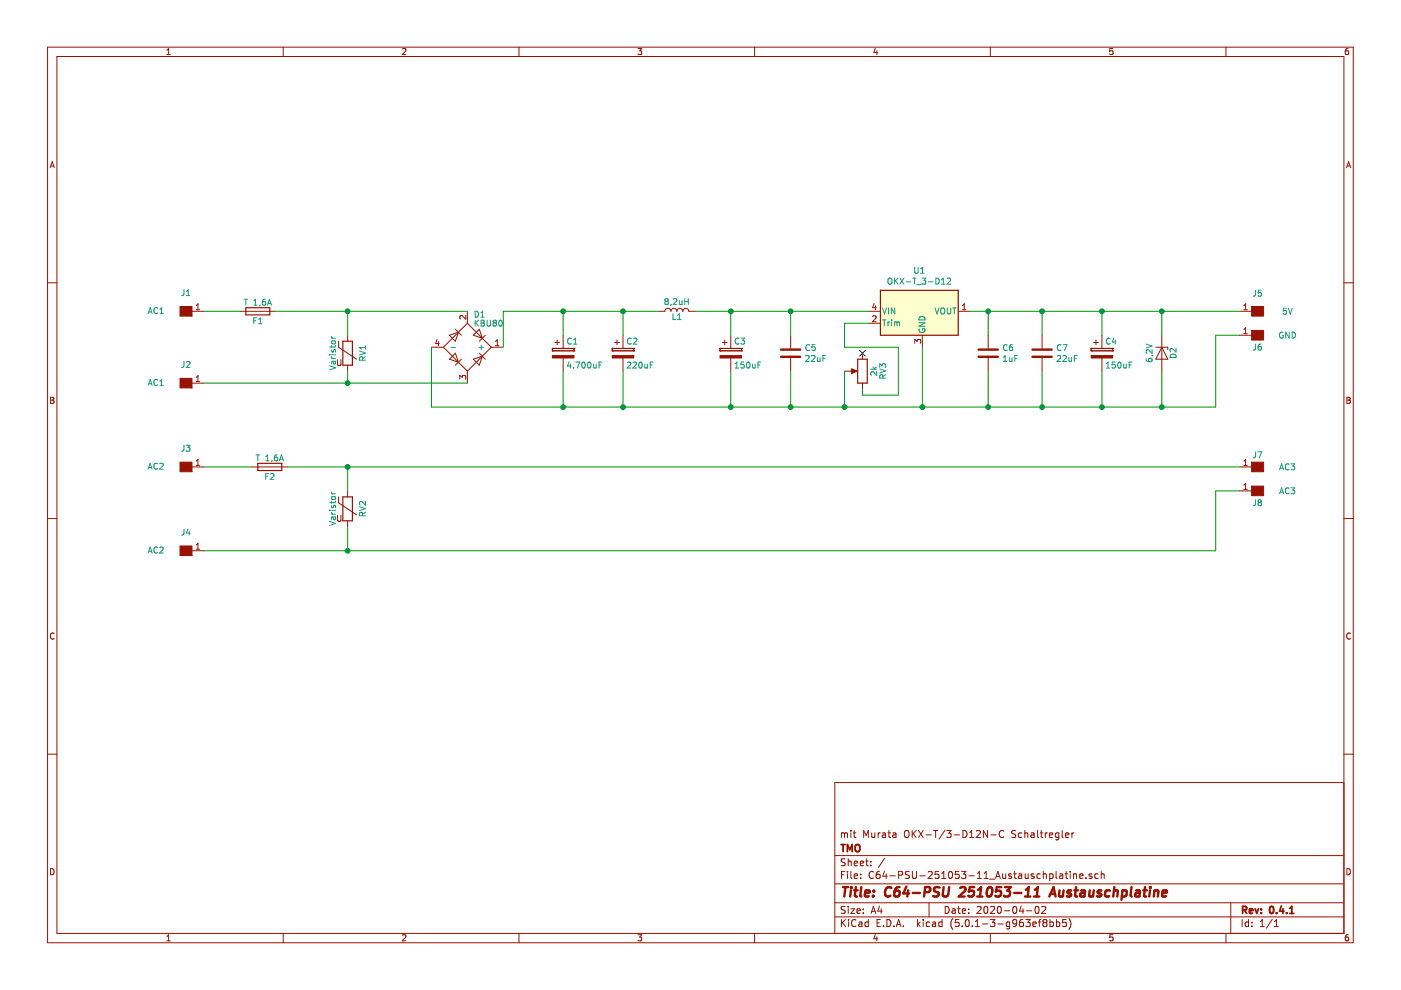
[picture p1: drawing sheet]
<svg xmlns="http://www.w3.org/2000/svg" width="297mm" height="210mm" viewBox="0 0 297 210" stroke-linecap="round" stroke-linejoin="round" font-family="sans-serif">
<g fill="none" stroke="#981200" stroke-width=".21">
<path d="M10.1 10h276.8v189.9h-276.8zM12.1 12h272.8v185.9h-272.8zM35.4 11.6h.7M35.4 10.6l.4-.3v1.3M60 10v2M85.3 10.4l.5-.1 .3 .3-.8 1h.8M110 10v2M135.3 10.3h.8l-.5 .5 .4 .1v.5l-.2 .2-.5-.2M160 10v2M185.6 10.2l-.3 .9h.8M185.9 10.7v.9M210 10v2"/>
<path d="M235.9 10.3h-.6v.6l.6-.1v.6l-.1 .2-.5-.2M259.9 10v2M285.9 10.3h-.4l-.2 .3-.1 .7 .3 .3 .4-.2v-.6h-.4l-.3 .2M10.6 35.6l.5-1.3 .4 1.3M10.7 35.2h.7M285.5 35.6l.4-1.3 .5 1.3M285.6 35.2h.6M10.1 60h2M284.9 60h2M40.7 66h2.5M41.6 65.7h.7M41.6 64.8l.4-.4v1.3"/>
<path d="M41.6 80l.4-.4v1.3M50.9 66h7.6M71.5 76.3v1l.3 .2h.4l.1-.2v-1M71.8 72.3v1.3l3.8 2.6M73.7 71.1v1.2M73.7 77.4v1.3M91.5 73.6h2.5M92.7 72l-.3 .9h.7M93 72.5v.8M94 73.6l5.1 5.1M95.3 71.1l1.9-.7-.6 1.9zM95.3 76.2l1.3-1.3 .6 1.9z"/>
<path d="M96.6 69.8l1.2 1.3M97.8 76.2l-1.2 1.2M98.8 66.9v.8l-1-.8-.3 .2 .1 .5M99.1 68.5l5.1 5.1M99.1 68.5l-5.1 5.1M99.1 66v2.5M99.1 78.7v2.5M100.4 76.2l1.9-.7-.7 1.9zM100.4 71.1l1.2-1.3 .7 1.9zM101.6 74.9l1.3 1.3M102.9 71.1l-1.3 1.2M104.2 73.6l-5.1 5.1"/>
<path d="M104.2 73.6h2.5M105.1 73.3h.7M105.1 72.4l.3-.4v1.3M117.1 73.9h.1M117.1 74.4h.1M117.1 73.9v.5M117.1 74.4h4.6M117.1 73.9h4.6M117.6 72.6h1M118.1 72.1v1M119.4 71.1v2.8M119.4 75.9v2.8"/>
<path d="M121.7 74.4h.1M121.7 73.9h.1M121.7 73.9v.5M129.8 73.9h.1M129.8 74.4h.1M129.8 74.4h4.6M129.8 73.9h4.6M129.8 73.9v.5M130.3 72.6h1M130.8 72.1v1M132.1 71.1v2.8M132.1 75.9v2.8"/>
<path d="M134.4 74.4h.1M134.4 73.9h.1M134.4 73.9v.5M139.7 66h1.3a.63 .63 0 0 1 .6-.6 .63 .63 0 0 1 .6 .6 .63 .63 0 0 1 .7-.6 .63 .63 0 0 1 .6 .6 .63 .63 0 0 1 .6-.6 .63 .63 0 0 1 .7 .6 .63 .63 0 0 1 .6-.6 .63 .63 0 0 1 .7 .6h1.2M152.7 73.9h.1M152.7 74.4h.1M152.7 74.4h4.5M152.7 73.9h4.5M152.7 73.9v.5M153.2 72.6h1M153.7 72.1v1M154.9 71.1v2.8"/>
<path d="M154.9 75.9v2.8M157.2 74.4h.1M157.2 73.9h.1M157.2 73.9v.5M167.6 71.1v2.8M167.6 75.9v2.8M179.1 78.7h2.2M182.9 74.9v1.3M184.1 66h2.6M184.1 68.5h2.6M185 67.1l.5-.2 .3 .4-.8 .9h.8M185.3 64.4l-.3 .8h.8"/>
<path d="M185.6 64.8v.9M194 72.8v-.8l.4 .4 .2-.4h.4l.2 .2-.1 .6M195.6 71.1v2.5M203.2 66h2.5M204.1 65.7h.7M204.1 64.8l.3-.4v1.3M209.5 71.1v2.8M209.5 75.9v2.8M220.9 71.1v2.8M220.9 75.9v2.8M231.3 73.9h.1M231.3 74.4h.1"/>
<path d="M231.3 74.4h4.6M231.3 73.9h4.6M231.3 73.9v.5M231.9 72.6h1M232.4 72.1v1M233.6 71.1v2.8M233.6 75.9v2.8M235.9 74.4h.1M235.9 73.9h.1M235.9 73.9v.5M245.1 73.6h2.5v.5M246.3 71.1v7.6"/>
<path d="M246.3 73.6l1.3 2.6h-2.5zM262.8 66h2.6M262.8 71.1h2.6M263.7 65.7h.8M263.7 64.8l.4-.4v1.3M263.7 69.8l.4-.3v1.2M263.7 70.7h.8M10.7 84.2h.5l.2 .3-.2 .3 .3 .3-.3 .4h-.5zM10.7 84.8h.5M40.7 99h2.5M40.7 81.2h2.5M41.6 97.8l.4-.4v1.3"/>
<path d="M41.6 80.9h.7M41.6 98.7h.7M53.4 99h7.6M97.5 80.4v-.8l.5 .4 .1-.3 .4-.1 .3 .2-.2 .6M182.9 81.2v1.3M262.8 99h2.6M263.7 98.7h.8M263.7 97.8l.4-.4v1.3M285.6 84.2h.4l.3 .3-.3 .3 .3 .3-.2 .4h-.5zM285.6 84.8h.4M10.1 109.9h2M40.7 116.8h2.5"/>
<path d="M41.6 115.5l.4-.3v1.2M41.6 116.4h.7M71.5 109.3v1l.3 .2h.4l.1-.2v-1M71.8 105.4v1.2l3.8 2.6M73.7 104.1v1.3M73.7 110.4v1.3M262.8 104.1h2.6M263.7 102.8l.4-.3v1.3M263.7 103.8h.8M284.9 109.9h2M11.5 134.3a.58 .58 0 0 0-.8 .5 .58 .58 0 0 0 .8 .6M286.3 134.3a.58 .58 0 0 0-.8 .5 .58 .58 0 0 0 .8 .6"/>
<path d="M10.1 159.9h2M284.9 159.9h2M178.4 176.6v1M178.4 176.7l.4-.1 .3 .2M179.1 176.8l.2-.2 .3 .1 .1 .9M179.1 176.8v.8M180.4 176.1v.1M180.4 176.6v1M180.9 176.6h.6M181.1 176.1v1.3l.4 .2M183.1 177.6v-1.5l.5 1 .5-1v1.5M184.8 176.6l.1 .9 .3 .1 .3-.2"/>
<path d="M185.5 176.6v1M186.2 176.6v1M186.6 176.6l-.4 .3M187.1 176.7h.6l.1 .9M187.8 176.9l-.5 .1-.2 .2 .2 .4 .5-.1M188.2 176.6h.6M188.5 176.1v1.3l.3 .2M189.3 176.7h.6l.1 .9M190 176.9l-.5 .1-.2 .2 .2 .4 .5-.1M191.9 176.2a.5 .5 0 0 1 .6-.1 .5 .5 0 0 1 .2 .5v.5a.5 .5 0 0 1-.5 .5 .5 .5 0 0 1-.5-.5v-.5zM193.4 176.1v1.5M193.6 176.7l.6 .9"/>
<path d="M194.2 176.1l-.8 .8M194.7 176.1l1 1.5M195.7 176.1l-1 1.5M196.3 177h1.2M197.9 176.1h.9M198.4 176.1v1.5M200.4 176l-1.3 1.9M200.7 176.1h.9l-.4 .6 .4 .1v.6l-.2 .2-.7-.2M202.3 177h1.1M204.2 176.1a.76 .76 0 0 1 .8 .7 .76 .76 0 0 1-.8 .8zM205.6 177.6h.8M205.6 176.5l.4-.4v1.5"/>
<path d="M207 176.2l.6-.1 .3 .4-1 1.1h1M209.4 176.1v1.5l-.9-1.5v1.5M210.1 177h1.1M212.8 176.2a.71 .71 0 0 0-1 .5 .71 .71 0 0 0 .7 .9l.3-.2M215.4 176.2l-.6-.1-.3 .3 .1 .3 .7 .3v.4l-.2 .2-.6-.1M216.6 176.7l-.4-.1-.3 .3 .1 .5 .2 .2 .4-.1M217.3 176.7l.2-.1 .3 .1 .1 .9M217.3 176.1v1.5M218.6 176.7h.6l.1 .9M219.3 176.9l-.7 .3 .2 .4 .5-.1M220 176.1v1.3l.2 .2M220.6 176.6h.5"/>
<path d="M220.8 176.1v1.3l.3 .2M221.6 176.6v1M222.1 176.6l-.5 .3M222.5 177.1l.7-.2-.1-.2-.4-.1-.2 .2 .1 .7h.5M224.5 176.6v1.2l-.3 .3-.4-.1M224.5 176.7l-.4-.1-.3 .3v.5l.3 .2 .4-.1M225.2 176.1v1.3l.2 .2M225.9 177.1l.7-.2v-.2l-.5-.1-.2 .2 .1 .7h.6M227.3 176.6v1M227.7 176.6l-.4 .3M284.9 165.9h-107.9v32M10.7 184.2a.65 .65 0 0 1 .8 .6 .65 .65 0 0 1-.8 .7z"/>
<path d="M35.4 198.5l.4-.3v1.3M35.4 199.5h.7M60 197.9v2M85.3 198.3l.5-.1 .3 .3-.8 1h.8M110 197.9v2M135.3 198.2h.8l-.5 .5 .4 .1v.6l-.2 .1-.5-.1M160 197.9v2M177 194.4h107.9M177 191.4h107.9M177 187.4h107.9M177 181.4h107.9M178.4 185.5h.5"/>
<path d="M178.4 195v1.5M178.6 195.6l.7 .9M179.1 184.8h-.7v1.5M179.2 192.2h-.6l-.3 .2 .2 .4 .6 .3v.4l-.2 .2-.6-.1M179.2 182.1h-.6l-.3 .2 .2 .4 .6 .3v.4l-.2 .2-.6-.1M179.3 195l-.9 .8M179.7 184.8v.1M179.7 185.3v1M179.8 182.1v1.5M179.8 192.2v.1M179.8 192.7v1M179.8 182.7l.2-.1h.4l.1 1"/>
<path d="M179.9 195v.1M179.9 195.5v1M180.4 192.7h.8l-.8 1h.8M180.4 184.8v1.3l.2 .2M181.1 185.8l.7-.2v-.3h-.5l-.2 .2 .1 .7h.6M181.1 183.1l.7-.2v-.3h-.5l-.2 .2 .1 .7h.6M181.5 195.1a.59 .59 0 0 0-.8 0 .59 .59 0 0 0-.1 .7 .56 .56 0 0 0 .2 .6 .56 .56 0 0 0 .7-.1M181.7 193.2l.7-.2-.1-.2-.4-.1-.2 .2 .1 .7h.5M182.1 195.5h.6l.1 1M182.4 183.1l.7-.2-.1-.3h-.4l-.2 .2 .1 .7h.5M182.5 186.1v.2M182.5 185.3v.2"/>
<path d="M182.8 195.8l-.5 .1-.3 .2 .3 .4 .5-.1M183 193.5v.2M183 192.8v.1M183.5 182.6h.6M183.7 182.1v1.3l.4 .2M184.1 195.5h-.4l-.3 .2 .1 .6 .2 .2 .4-.1M184.1 195v1.5M184.6 183.4v.2M184.6 182.6v.2M184.7 193.7l.5-1.5 .5 1.5M184.8 193.2h.8M185.2 184.9a.7 .7 0 0 0-1 .5 .7 .7 0 0 0 .7 .9l.2-.1"/>
<path d="M185.2 186.1l-.1 .1M185.6 198.1l-.3 .9h.8M185.9 198.6v.9M186 195.7h.5M186.5 184.8h-.5a1.11 1.11 0 0 0-.1 1.4l.4 .1 .2-.2 .1-.5-.3-.3-.4 .1-.1 .2M186.5 192.1l-.4 1.1h1M186.7 195h-.7v1.5h.7M186.8 192.7v1M187.3 196.3v.2M187.5 184.7l-.3 1.1h.9M187.5 182l-1.2 1.9M187.9 185.3v1"/>
<path d="M188 195a.76 .76 0 0 1 .9 .7 .76 .76 0 0 1-.9 .8zM188.7 185.7h1.1M189.5 196.3v.2M190 196.5l.5-1.5 .5 1.5M190.2 196h.7M190.5 185.5h.7l.2-.2-.1-.4-.2-.1h-.6v1.5M191.5 196.3v.2M192.8 184.8h-.5l-.4 .2 .1 .3 .7 .4v.4l-.2 .2-.6-.1M193.4 184.8v1.2l.4 .3h.2l.3-.3v-1.2M194.5 195v1.5M194.7 195.9l.4 .6M195 185.7h1.2"/>
<path d="M195.1 195.5l-.6 .5M195.7 195v.1M195.7 195.5v1M196.8 184.9l.6-.1 .3 .4-1 1.1h1M197 191.4v3M197.1 195.5h-.4l-.3 .2v.6l.3 .2 .4-.1M197.7 195.5h.6l.1 1M198.4 195.8l-.7 .3 .2 .4 .5-.1M199 184.8h-.7l-.1 .7 .8-.1v.7l-.2 .2-.6-.2M199.7 186.3h.8M199.7 185.2l.4-.4v1.5M199.7 195.5h-.4l-.3 .2 .1 .6 .2 .2 .4-.1"/>
<path d="M199.7 195v1.5M200.4 192.2a.75 .75 0 0 1 .8 .7 .75 .75 0 0 1-.8 .8zM201.3 184.8h.1a.8 .8 0 0 1 .6 .7 .8 .8 0 0 1-.6 .8 1 1 0 0 1-.1-1.5zM201.9 192.8h.6v.9M202 194.8a1.71 1.71 0 0 0 0 2.2M202.5 193l-.5 .1-.2 .2 .2 .4 .5-.1M203 192.7h.6M203.2 192.2v1.3l.4 .2M203.3 195h-.7l-.1 .7 .7-.1 .2 .2-.1 .5-.2 .2-.6-.2M203.3 184.8h-.7l-.1 .7 .7-.1 .2 .2-.1 .5-.2 .2-.6-.2M203.9 184.8h.9l-.5 .5 .4 .2v.6l-.2 .2-.6-.2M204 196.3v.2"/>
<path d="M204 193.2l.7-.2v-.2l-.5-.1-.2 .2 .1 .7h.6M204.9 195h.1a.81 .81 0 0 1 .5 .7 .81 .81 0 0 1-.5 .8 .95 .95 0 0 1-.1-1.5zM205.4 193.5v.2M205.4 192.8v.1M205.4 185.7h1.2M206.1 196.3v.2M206.8 196.5h.8M206.8 195.4l.4-.4v1.5M207.2 192.3l.5-.1 .3 .4-.9 1.1h.9M207.2 186.3h.9M207.2 185.2l.4-.4v1.5M208.3 195.9h1.1"/>
<path d="M208.7 186.3h.8M208.7 185.2l.4-.4v1.5M208.7 192.3l.4-.1a.85 .85 0 0 1-.1 1.5l-.3-.2-.1-.4zM209.8 186.4h1.1M210 197.9v2M210 195h.9l-.5 .5 .5 .2v.6l-.3 .2-.6-.2M210 192.3l.6-.1 .3 .4-1 1.1h1M211.1 186.3l.5-1.5 .5 1.5M211.2 185.8h.7M211.6 195.9h1.1M211.6 192.2h.2a.8 .8 0 0 1 .5 .7 .8 .8 0 0 1-.5 .8 1 1 0 0 1-.2-1.5zM212.6 185.3v.9l.4 .1 .2-.2"/>
<path d="M212.9 193.1h1.2M213.2 185.3v1M214.1 195.5h-.5l-.3 .2 .1 .6 .2 .2 .5-.1M214.1 195.5l-.1 1.3-.2 .2-.4-.1M214.4 185.3h-.3l-.2 .2v.2l.5 .1v.4h-.5M214.9 192.3l.2-.1a.8 .8 0 0 1 .5 .7 .8 .8 0 0 1-.5 .8l-.4-.6zM214.9 185.3h.6M215.1 184.8v1.3l.4 .2M215.6 195.6l-.3 .3-.5-.1v-.7l.5-.1 .3 .2-.1 .9-.2 .3-.5 .1M216 185.3h.6v1M216.5 192.1l-.4 1.1h1M216.6 185.6l-.7 .3 .2 .4 .5-.1"/>
<path d="M216.9 195h-.5a1.16 1.16 0 0 0-.1 1.4l.4 .1 .2-.2 .1-.5-.3-.3-.4 .1-.2 .2M216.9 192.7v1M217.4 185.3v.9l.4 .1 .2-.2M217.5 195h.9l-.5 .5 .5 .2v.6l-.3 .2-.6-.2M217.6 193.1h1.2M218 185.3v1M219 196l.7-.2-.1-.3h-.4l-.2 .2 .1 .7h.5M219.2 185.3h-.3l-.3 .2 .1 .2 .5 .1v.4h-.6M219.6 192.3l.3-.1a.85 .85 0 0 1-.1 1.5l-.2-.2-.2-.4zM220.1 195.5h.6M220.6 185.3h-.5l-.3 .2 .1 .6 .2 .2 .5-.1M220.7 195l-.3 .2v1.3"/>
<path d="M220.9 192.3l.5-.1 .3 .4-.9 1.1h.9M221.2 185.4l.2-.1h.4l.1 1M221.2 184.8v1.5M221.4 195.6l-.3 .3 .1 .4 .2 .2 .5-.1 .1-.2v-.3l-.3-.3M221.4 195.6l-.3-.3 .3-.3h.5l.1 .2-.3 .4M221.4 195.6h.3M222.6 185.3h.4l.3 .2-.1 .6-.2 .2-.4-.1M222.6 185.3v1.5M222.6 195.5h.4l.4 .2-.1 .6-.3 .2-.4-.1M222.6 195v1.5M223.9 184.8v1.3l.2 .2M224 195.5h.4l.3 .2-.1 .6-.2 .2-.4-.1"/>
<path d="M224 195v1.5M224.7 185.3h.6v1M225.3 185.6l-.7 .3 .2 .4 .5-.1M225.8 185.3h.6M226 195h-.7v.7l.7-.1 .1 .2-.1 .5-.2 .2-.5-.2M226 184.8v1.3l.4 .2M226.6 194.8a1.71 1.71 0 0 1 0 2.2M226.9 184.8v.1M226.9 185.3v1M227.6 185.4l.2-.1h.4l.1 1M227.6 185.3v1M228.9 185.8l.7-.2-.1-.3h-.4l-.2 .2 .1 .7h.5"/>
<path d="M230.3 186.1v.2M231.5 185.3h-.4l-.2 .2 .1 .2 .5 .1v.4h-.6M232.8 185.3h-.4l-.3 .2 .1 .6 .2 .2 .4-.1M233.5 185.4l.2-.1h.3l.1 1M233.5 184.8v1.5M235.9 198.2h-.6v.6l.6-.1v.7l-.1 .1-.5-.1M259.9 197.9v2M260.9 191.4v6.5M263.4 195v1.5M264.7 195.5h-.4l-.3 .2 .1 .7h.6M264.7 195v1.5M265.4 196.3v.2"/>
<path d="M265.4 195.5v.2M267.2 196.5h.9M267.2 195.4l.4-.4v1.5M269.8 194.9l-1.3 1.9M270.2 196.5h.9M270.2 195.4l.4-.4v1.5M285.6 184.2a.65 .65 0 0 1 .7 .6 .65 .65 0 0 1-.7 .7zM285.9 198.2h-.4l-.2 .3-.1 .7 .3 .3 .4-.1v-.7h-.4l-.3 .2"/>
</g>
<g fill="none" stroke="#009596" stroke-width=".21">
<path d="M188.3 59.1l.3-.1a.44 .44 0 0 1 .5 .4v.7l-.5 .1-.3-.1zM189.6 59v1.2M189.8 59.5l.6 .7M190.4 59l-.8 .7M190.8 59l.8 1.2M191.6 59l-.8 1.2M192.1 59.8h1M193.5 59h.7M193.9 59v1.2M193.9 56.7v1l.3 .2h.3l.2-.2v-1M195.2 57l.4-.3v1.2M195.2 57.9h.7"/>
<path d="M195.5 59h.8l-.4 .5 .3 .1v.6h-.5l-.2-.1M196.8 59.8h1M198.4 59a.64 .64 0 0 1 .7 .6 .64 .64 0 0 1-.7 .6zM199.6 59.3l.4-.3v1.2M200.8 59.1l.5-.1 .2 .3-.7 .9h.7M31.4 66.5l.4-1.3 .4 1.3M31.5 66.1h.6M33.4 65.3a.56 .56 0 0 0-.7 .1 .56 .56 0 0 0 0 .8l.3 .3 .4-.1M33.9 66.5h.7M33.9 65.6l.4-.4v1.3M39 61.4v.9l-.2 .3-.3 .1M39 76.6v1l-.2 .3h-.3"/>
<path d="M39.5 62.7h.8M39.5 61.8l.4-.4v1.3M39.5 76.8l.5-.2 .3 .4-.8 .9h.8M51.7 63.4h.8M52.1 63.4v1.3M53.8 68h.4M53.8 64.7h.7M53.8 63.8l.4-.4v1.3M54.4 67.4h-.6v1.2M54.8 68.6h.8M54.8 67.7l.4-.3v1.2M55.1 64.7l-.1 .2"/>
<path d="M56.2 63.4h-.2l-.3 .3-.1 .8 .3 .2 .4-.1v-.4l-.2-.3h-.2l-.3 .3M56.7 64.7l.4-1.3 .5 1.3M56.8 64.4h.6M69.9 77.6l1.2 .4-1.2 .4M69.9 75.2h.1M70.3 71.3l.2 .4M70.3 73.3v.4M70.3 75.6l.2 .4M70.3 76h.8M70.3 75.2h.8M70.3 71.7h.8M70.4 72.4l.5-.2 .2 .5-.2 .2h-.4l-.2-.2z"/>
<path d="M70.4 74.2l-.1 .3 .2 .2 .2-.1 .1-.4h.3v.5M70.6 76.6l.2 .6 .3-.1v-.5M71.1 76.6l-.7 .1v.4M71.1 73.3l-.1 .3h-1.1M76.2 74.4l1.3 .4-1.3 .5M76.9 76.4l-.1-.6-.2-.2-.3 .1-.1 .7h1.3M77.5 73.7h-1.3l.4 .3M77.5 75.6l-.6 .5M77.5 73.3v.7M95.6 73.7h1M100.7 66a.64 .64 0 0 1 .8 .6 .64 .64 0 0 1-.8 .6zM100.7 67.9v1.3"/>
<path d="M100.9 68.4l.5 .8M101.4 67.9l-.7 .7M101.6 73.7h.9M101.9 67.2h.8M101.9 66.3l.4-.3v1.2M102 67.9h.4l.3 .2-.3 .4 .3 .2-.2 .5h-.5zM102 68.5h.4M102 73.2v1M103.3 67.9v1l.2 .3h.3l.2-.3v-1M104.8 68.4l-.3 .3v.2l.3 .3h.2l.3-.3-.1-.4-.2-.1M104.8 68.4l-.3-.2 .3-.3 .4 .1v.3l-.2 .1M104.8 68.4h.2"/>
<path d="M105.9 68l.1-.1a.67 .67 0 0 1 .5 .6 .67 .67 0 0 1-.5 .7l-.3-.5zM120.6 76.7l-.3 .9h.8M120.9 77.2v.8M121.1 71.8a.56 .56 0 0 0-.8 .5 .56 .56 0 0 0 .8 .5M121.6 73h.7M121.6 72l.4-.3v1.3M121.6 77.9v.1M122.1 76.8h.8l-.5 1.2M123.5 76.9l.2-.1a.69 .69 0 0 1 .4 .6 .69 .69 0 0 1-.4 .6l-.3-.4zM124.7 76.9l.2-.1a.67 .67 0 0 1 .4 .6 .67 .67 0 0 1-.4 .6l-.3-.4zM125.8 77.2l.1 .8 .5-.1M126.4 77.2v.8"/>
<path d="M127 77.4h.4M127.6 76.8h-.6v1.2M133 76.9l.5-.1 .2 .3-.7 .9h.7M133.8 71.8a.56 .56 0 0 0-.8 .5 .56 .56 0 0 0 .8 .5M134.2 76.9l.5-.1 .3 .3-.8 .9h.8M134.3 71.8l.5-.1 .2 .3-.8 1h.8M135.6 76.9l.1-.1a.69 .69 0 0 1 .5 .6 .69 .69 0 0 1-.5 .6l-.3-.4zM136.7 77.2l.1 .8 .4-.1M137.2 77.2v.8M137.9 77.4h.4M138.5 76.8h-.6v1.2M141.2 63.9l-.2-.3 .2-.3 .4 .1v.3l-.1 .2"/>
<path d="M141.2 63.9l-.2 .2v.3l.2 .2 .4-.1 .1-.1-.1-.4-.1-.1M141.2 63.9h.3M142.3 64.5l-.1 .3M142.7 66.5v1.3h.6M142.8 63.4l.5-.1 .2 .4-.8 .9h.8M143.6 67.8h.8M143.6 66.8l.4-.3v1.3M144 63.7l.1 .8h.5M144.6 63.7v.9M145.2 63.9h.7M145.2 63.3v1.3M145.9 63.3v1.3"/>
<path d="M155.9 78h.7M155.9 77.1l.3-.3v1.2M156.7 71.8a.56 .56 0 0 0-.8 .5 .56 .56 0 0 0 .8 .5M157.1 71.7h.8l-.4 .5 .3 .1 .1 .4-.3 .3-.5-.2M157.7 76.8h-.6v.6l.5-.2 .2 .3v.3l-.2 .2-.5-.1M158.4 76.9l.2-.1a.69 .69 0 0 1 .4 .6 .69 .69 0 0 1-.4 .6l-.3-.4zM159.6 77.2v.8l.5-.1M160.1 77.2v.8M160.7 77.4h.4M161.3 76.8h-.6v1.2M170.8 75.5l.5-.1 .3 .3-.8 .9h.8M171.6 73.2a.56 .56 0 0 0-.8 .5 .56 .56 0 0 0 .8 .5"/>
<path d="M172 75.5l.5-.1 .3 .3-.8 .9h.8M172.8 73.1h-.6l-.1 .6 .5-.2 .3 .3v.3l-.3 .2-.5-.1M173.3 75.8l.1 .8 .4-.1M173.8 75.8v.8M174.5 76h.4M175.1 75.4h-.6v1.2M184.6 78.3h1.3M185 77.8l.5 .5M185.9 78.8v.8l-.9-.8-.4 .3 .1 .5M185.9 77.8l-.5 .4M186.5 77.9v-.8l.5 .5 .1-.4h.6l.1 .2-.1 .5M186.5 78.2l1.3 .4-1.3 .5"/>
<path d="M187.1 67.8h.7M187.1 65.3l.4 1.3 .5-1.3M187.5 67.8v1.3M187.8 79.4l-.6 .5M188.3 68.3v.8M188.4 65.3v1.3M188.6 68.3l-.3 .2M189 67.8v.2M189 68.3v.8M189.6 68.4l.4-.1 .2 .1M189.6 68.3v.8M189.7 65.3v1.3l-.7-1.3v1.3"/>
<path d="M190.2 68.4l.2-.1h.3v.8M190.2 68.4v.7M194.4 60.4h.9M194.8 68.4h1.3l-1.3 .8h1.3M194.9 69.8a.57 .57 0 0 0 .6 .7 .57 .57 0 0 0 .5-.8h-.4v.3M195 67.2a.67 .67 0 0 1 .8 0 .67 .67 0 0 1 .3 .6h-1.3zM198.2 65.3l.5 1.3 .4-1.3M199.6 65.4h.5a.78 .78 0 0 1-.1 1.2l-.5-.2-.1-.7zM199.6 60.2h.8M200.8 65.3v1l.3 .3 .3-.1 .2-.2v-1M202 65.3h.7M202.3 65.3v1.3"/>
<path d="M212.7 76.6h.8M212.7 75.7l.4-.3v1.2M213.5 73.2a.56 .56 0 0 0-.8 .5 .56 .56 0 0 0 .8 .5M214 75.8l.1 .8 .5-.1M214.6 75.8v.8M214.6 73.1h-.2a.79 .79 0 0 0-.1 1.2h.3l.1-.5-.2-.3h-.2l-.3 .3M215.2 76h.4M215.8 75.4h-.6v1.2M224.1 75.5l.5-.1 .3 .3-.8 .9h.8M225 73.2a.56 .56 0 0 0-.8 .5 .56 .56 0 0 0 .8 .5M225.4 75.5l.4-.1 .3 .3-.8 .9h.8M225.4 73.1h.8l-.5 1.2"/>
<path d="M226.6 75.8l.1 .8 .5-.1M227.2 75.8v.8M227.8 76h.4M228.4 75.4h-.6v1.2M234.6 78h.7M234.6 77.1l.3-.3v1.2M235.4 71.8a.56 .56 0 0 0-.8 .5 .56 .56 0 0 0 .8 .5M236.1 71.6l-.3 .9h.8M236.4 76.8h-.6v.6l.4-.2 .3 .3v.3l-.3 .2-.4-.1M236.5 72.1v.9M237.1 76.9l.2-.1a.69 .69 0 0 1 .4 .6 .69 .69 0 0 1-.4 .6l-.3-.4zM238.3 77.2v.8l.5-.1"/>
<path d="M238.8 77.2v.8M239.4 77.4h.4M240 76.8h-.6v1.2M243 76.1l.1 .4 .5 .2 .5-.1 .1-.5-.2-.1-.4 .1-.1 .3 .2 .3M243 72.9l1.3 .5-1.3 .4M244.2 75.4l.2 .1M244.3 74.2v.7l-.9-.7-.4 .2 .1 .5M248.2 75.3a.68 .68 0 0 1 .7-.2 .68 .68 0 0 1 .4 .7h-1.2zM249.3 73.9v.8l-.9-.8-.3 .2 .1 .5M266.2 61.5v.9l-.2 .4h-.3M266.2 73v.9l-.2 .3h-.3M267.3 73h-.2a.79 .79 0 0 0-.1 1.2h.3l.2-.5-.3-.3h-.2l-.3 .3"/>
<path d="M267.4 61.5h-.6l-.1 .6 .5-.1 .3 .3v.3l-.3 .2-.5-.1M272 70.5a.59 .59 0 0 0-.7 .6 .59 .59 0 0 0 .7 .5l.1-.4h-.3M272.7 65.3h-.6v.7l.1-.2 .5 .1v.6l-.2 .1-.4-.1M273.2 65.3l.4 1.3 .4-1.3M273.3 70.4v1.3l-.7-1.3v1.3M273.9 70.4a.64 .64 0 0 1 .8 .7 .64 .64 0 0 1-.8 .6zM31.4 81.7l.4-1.3 .4 1.3M31.4 99.5l.4-1.3 .4 1.3M31.5 81.4h.6M31.5 99.1h.6M33.4 80.6a.56 .56 0 0 0-.7 .1 .56 .56 0 0 0 0 .7l.3 .3 .4-.1M33.4 98.3a.56 .56 0 0 0-.7 .1 .56 .56 0 0 0 0 .8l.3 .3 .4-.1"/>
<path d="M33.9 80.8l.4-.4v1.3M33.9 81.7h.7M33.9 98.3l.5-.1 .2 .4-.8 .9h.8M39 94.4v.9l-.2 .3-.3 .1M39.5 94.4h.8l-.5 .5 .4 .1 .1 .5-.3 .2-.5-.1M54.3 96.4h.7M54.7 96.4v1.3M56.3 97.7h.8M56.3 96.8l.4-.4v1.3M57.7 97.7l-.1 .2M58.8 96.4h-.3l-.3 .3v.8l.2 .2 .4-.1 .1-.4-.3-.3h-.2l-.2 .3M59.2 97.7l.5-1.3 .4 1.3"/>
<path d="M59.4 97.4h.6M187.2 80.2l-.1-.6-.2-.2-.3 .1-.1 .7h1.3M266.2 95.8v.9l-.2 .3-.3 .1M266.7 95.8h.8l-.5 1.3M271.3 99.6l.4-1.3 .4 1.3M271.4 99.3h.6M273.3 98.5a.56 .56 0 0 0-.7 .1 .56 .56 0 0 0 0 .7l.3 .3 .4-.1M273.7 98.3h.8l-.4 .5 .4 .2v.5l-.2 .1-.6-.1M31.4 117.3l.4-1.3 .4 1.3M31.5 116.9h.6M33.4 116.1a.56 .56 0 0 0-.7 .1 .56 .56 0 0 0 0 .8l.3 .3 .4-.2M33.9 116.1l.5-.1 .2 .3-.8 1h.8"/>
<path d="M39 112.2v.9l-.2 .3h-.3M39.8 112.1l-.3 .9h.8M40.1 112.6v.8M56.3 101h.5M56.9 100.4h-.6v1.2M57.4 100.5l.5-.1 .2 .3-.8 .9h.8M69.9 110.6l1.2 .4-1.2 .4M69.9 108.2h.1M70.3 104.3l.2 .4M70.3 106.3v.4M70.3 108.6l.2 .4M70.3 109h.8"/>
<path d="M70.3 108.2h.8M70.3 104.7h.8M70.4 105.4l.5-.2 .2 .5-.2 .2h-.4l-.2-.2zM70.4 107.2l-.1 .3 .2 .2 .2-.1 .1-.4h.3v.5M70.6 109.6l.2 .6 .3-.1v-.5M71.1 109.6l-.7 .1v.4M71.1 106.3l-.1 .3h-1.1M76.2 107.4l1.3 .4-1.3 .5M76.9 109.4l-.1-.6-.2-.2-.3 .1-.1 .7h1.3M77.5 106.3v.8l-.9-.8-.4 .3 .1 .5M77.5 108.6l-.6 .5M266.2 106v.9l-.2 .3h-.3"/>
<path d="M267 106.5l-.3-.2 .3-.3h.2l.3 .2-.3 .3M267 106.5l-.3 .2v.3l.3 .2h.3l.2-.2v-.3l-.3-.2M267 106.5h.2M271.3 104.7l.4-1.3 .4 1.3M271.4 104.3h.6M273.3 103.5a.56 .56 0 0 0-.7 .1 .56 .56 0 0 0 0 .8l.3 .3 .4-.1M273.7 103.4h.8l-.4 .5 .4 .1v.6l-.2 .1-.6-.1"/>
</g>
<path d="M52.1 65.2h5.1v1.6h-5.1zM72.7 72.3h2v5.1h-2zM181.8 76.2h2.1v5h-2.1zM186.7 61.6h16.5v9.5h-16.5zM54.7 98.2h5v1.6h-5zM72.7 105.4h2v5h-2z" fill="none" stroke="#981200" stroke-width=".25"/>
<g fill="#981200" stroke="#981200" stroke-width=".21">
<path d="M180.6 78.2l1.1 .5-1.1 .5z"/>
<path d="M117.1 75.4h4.6v.5h-4.6z" fill-rule="evenodd"/>
<path d="M129.8 75.4h4.6v.5h-4.6z" fill-rule="evenodd"/>
<path d="M152.7 75.4h4.5v.5h-4.5z" fill-rule="evenodd"/>
<path d="M231.3 75.4h4.6v.5h-4.6z" fill-rule="evenodd"/>
<path d="M38.2 65h2.5v2h-2.5z" fill-rule="evenodd"/>
<path d="M38.2 80.2h2.5v2h-2.5z" fill-rule="evenodd"/>
<path d="M38.2 98h2.5v2h-2.5z" fill-rule="evenodd"/>
<path d="M38.2 115.8h2.5v2h-2.5z" fill-rule="evenodd"/>
<path d="M265.4 65h2.5v2h-2.5z" fill-rule="evenodd"/>
<path d="M265.4 70.1h2.5v2h-2.5z" fill-rule="evenodd"/>
<path d="M265.4 98h2.5v2h-2.5z" fill-rule="evenodd"/>
<path d="M265.4 103.1h2.5v2h-2.5z" fill-rule="evenodd"/>
</g>
<g fill="none" stroke="#009300" stroke-width=".21">
<path d="M43.2 66h7.7M58.5 66h40.6M73.7 66v5.1M73.7 78.7v2.5M119.4 66v5.1M119.4 78.7v7.6M132.1 66v5.1M132.1 78.7v7.6M139.7 66h-33v7.6M147.3 66h36.8M154.9 66v5.1M154.9 78.7v7.6"/>
<path d="M167.6 66v5.1M167.6 78.7v7.6M179.1 78.7v7.6M184.1 68.5h-5v5.1h11.4v10.2h-7.6v-1.3M195.6 73.6v12.7M205.7 66h57.1M209.5 66v5.1M209.5 78.7v7.6M220.9 66v5.1M220.9 78.7v7.6M233.6 66v5.1M233.6 78.7v7.6"/>
<path d="M246.3 66v5.1M246.3 78.7v7.6M262.8 71.1h-5.1v15.2h-166.2v-12.7M43.2 81.2h55.9M43.2 99h10.2M61 99h201.8M73.7 99v5.1M73.7 111.7v5.1M262.8 104.1h-5.1v12.7h-214.5"/>
</g>
<g fill="none" stroke="#981200" stroke-width=".51">
<path d="M165.6 75.6h4.1M165.6 74.1h4.1M207.5 75.6h4M207.5 74.1h4M218.9 75.6h4.1M218.9 74.1h4.1M178.7 188.1h1.1M179.3 188.1l-.3 2M180.4 188.8l-.2 1.3M180.5 188.1v.2M180.5 188.1l.1 .1-.1 .1M181.1 188.8h.7"/>
<path d="M181.5 188.1l-.3 1.7 .1 .2 .4 .1M182.6 188.1l-.2 1.7 .2 .3M183.4 189.4l1-.2-.1-.4h-.5l-.4 .2v1h.8M185.1 189.9v.2M185.3 188.8l.1 .1-.2 .1M185.3 188.8l-.1 .2M189 188.3a.87 .87 0 0 0-1 0 .87 .87 0 0 0-.4 .9 .69 .69 0 0 0 .3 .8 .69 .69 0 0 0 .9-.1M190.7 188.1a.93 .93 0 0 0-1 .8l-.1 .8 .3 .4a.69 .69 0 0 0 .8-.4l.1-.5-.2-.3a.65 .65 0 0 0-.9 .1l-.1 .2M192.2 188l-.7 1.4h1.3M192.6 188.8l-.2 1.3M193.5 189.3h1.5M196 189.1h.8l.3-.2a.52 .52 0 0 0-.2-.8h-.7l-.3 2"/>
<path d="M199.2 188.2h-1l-.2 .5 .3 .3a.65 .65 0 0 1 .8 .5l-.2 .4a.87 .87 0 0 1-1.1 .1M200.1 188.1l-.2 1.6 .1 .3a.66 .66 0 0 0 1-.3l.2-1.6M203.6 188.3l.3-.2h.5l.2 .2 .1 .4-.1 .2-1.3 1.2h1.2M206.6 188.1h-1l-.2 .9 .3-.2 .7 .1 .1 .3-.2 .7-.3 .2h-.4l-.3-.2M207.2 190.1h1.1M207.4 188.7l.6-.6-.2 2M209.6 188.2a.44 .44 0 0 1 .5-.1 .44 .44 0 0 1 .3 .4l-.2 1.2-.2 .3-.4 .1a1.3 1.3 0 0 1 0-1.9zM212.3 188.1h-1l-.2 .9 .3-.2 .7 .1 .2 .3-.2 .7-.3 .2h-.5l-.3-.2M213.1 188.1h1.2l-.7 .7a.48 .48 0 0 1 .6 .4l-.1 .5-.2 .3-.8 .1-.3-.2M215 189.3h1.5M217.3 190.1h1.2M217.5 188.7l.6-.6-.2 2"/>
<path d="M219.2 190.1h1.2M219.4 188.7l.7-.6-.3 2M222.5 190.1l.9-2 .4 2M222.7 189.5h1M224.6 188.8v1.2l.5 .1 .3-.2M225.5 188.8l-.2 1.3M227.1 188.8a.49 .49 0 0 0-.8 .3l.1 .2 .5 .1 .2 .3-.3 .4-.6-.1M227.8 188.8h.8M228.1 188.1l-.2 1.7 .1 .2 .4 .1M229.2 188.8h.8l-.1 1.3M230 189.2l-.7 .1a.4 .4 0 0 0-.3 .4 .4 .4 0 0 0 .2 .4l.7-.1M231 188.8v1.2l.4 .1 .4-.2"/>
<path d="M231.9 188.8l-.2 1.3M233.5 188.8a.49 .49 0 0 0-.8 .3l.1 .2 .5 .1 .2 .3-.3 .4-.6-.1M235.3 188.8h-.8a.98 .98 0 0 0-.2 1.1l.3 .2 .6-.1M236.2 188.9l.3-.1h.5l-.1 1.3M236.3 188.1l-.3 2M238 188.8h.8l.1 .3-.1 .6a.66 .66 0 0 1-1 .3M238 188.8l-.2 2M239.9 188.1l-.2 1.7 .3 .3M240.9 188.8h.7v1.3M241.7 189.2l-.7 .1a.4 .4 0 0 0-.3 .4 .4 .4 0 0 0 .2 .4l.7-.1M242.4 188.8h.8M242.8 188.1l-.2 1.7v.2l.4 .1"/>
<path d="M243.8 188.8l-.1 1.3M243.9 188.1v.2M244.8 188.9l.3-.1h.4v1.3M244.8 188.8l-.2 1.3M246.4 189.4l1-.2v-.4h-.6l-.3 .2v1h.7"/>
</g>
<path d="M182.3 74.3l1.2 1.2M183.5 74.3l-1.2 1.2" fill="none" stroke="#011996" stroke-width=".21"/>
<path d="M186.7 61.6h16.5v9.5h-16.5z" fill-rule="evenodd" fill="#fffecd" stroke="#fffecd" stroke-width=".25"/>
<g fill="#009300" stroke="#009300" stroke-width=".21">
<circle cx="73.7" cy="66" r=".51"/>
<circle cx="154.9" cy="66" r=".51"/>
<circle cx="154.9" cy="86.3" r=".51"/>
<circle cx="132.1" cy="86.3" r=".51"/>
<circle cx="132.1" cy="66" r=".51"/>
<circle cx="73.7" cy="99" r=".51"/>
<circle cx="73.7" cy="81.2" r=".51"/>
<circle cx="119.4" cy="66" r=".51"/>
<circle cx="119.4" cy="86.3" r=".51"/>
<circle cx="73.7" cy="116.8" r=".51"/>
<circle cx="179.1" cy="86.3" r=".51"/>
<circle cx="233.6" cy="66" r=".51"/>
<circle cx="233.6" cy="86.3" r=".51"/>
<circle cx="246.3" cy="66" r=".51"/>
<circle cx="246.3" cy="86.3" r=".51"/>
<circle cx="167.6" cy="86.3" r=".51"/>
<circle cx="209.5" cy="86.3" r=".51"/>
<circle cx="220.9" cy="66" r=".51"/>
<circle cx="220.9" cy="86.3" r=".51"/>
<circle cx="167.6" cy="66" r=".51"/>
<circle cx="195.6" cy="86.3" r=".51"/>
<circle cx="209.5" cy="66" r=".51"/>
</g>
<g fill="none" stroke="#981200" stroke-width=".38">
<path d="M178.3 179.1h.9M178.7 179.1v1.5M181.5 179.1a.5 .5 0 0 1 .5 0 .5 .5 0 0 1 .3 .5v.5a.5 .5 0 0 1-.5 .5 .5 .5 0 0 1-.5-.5v-.5zM179.7 180.6v-1.5l.5 1 .5-1v1.5M263.5 193l.7-.1 .1-.2-.1-.4-.2-.1h-.5v1.5M263.8 193l.5 .7M264.9 193.2l.7-.2-.1-.2-.4-.1-.2 .2 .1 .7h.5M266.1 192.7l.4 1 .3-1M267.4 193.5v.2M267.4 192.8v.1M269.3 192.3l.2-.1a.8 .8 0 0 1 .6 .7 .8 .8 0 0 1-.6 .8l-.3-.6zM270.7 193.5v.2"/>
<path d="M271.7 192.1l-.4 1.1h.9M272 192.7v1M272.8 193.5v.2M273.5 193.7h.8M273.5 192.6l.4-.4v1.5"/>
</g>
</svg>
